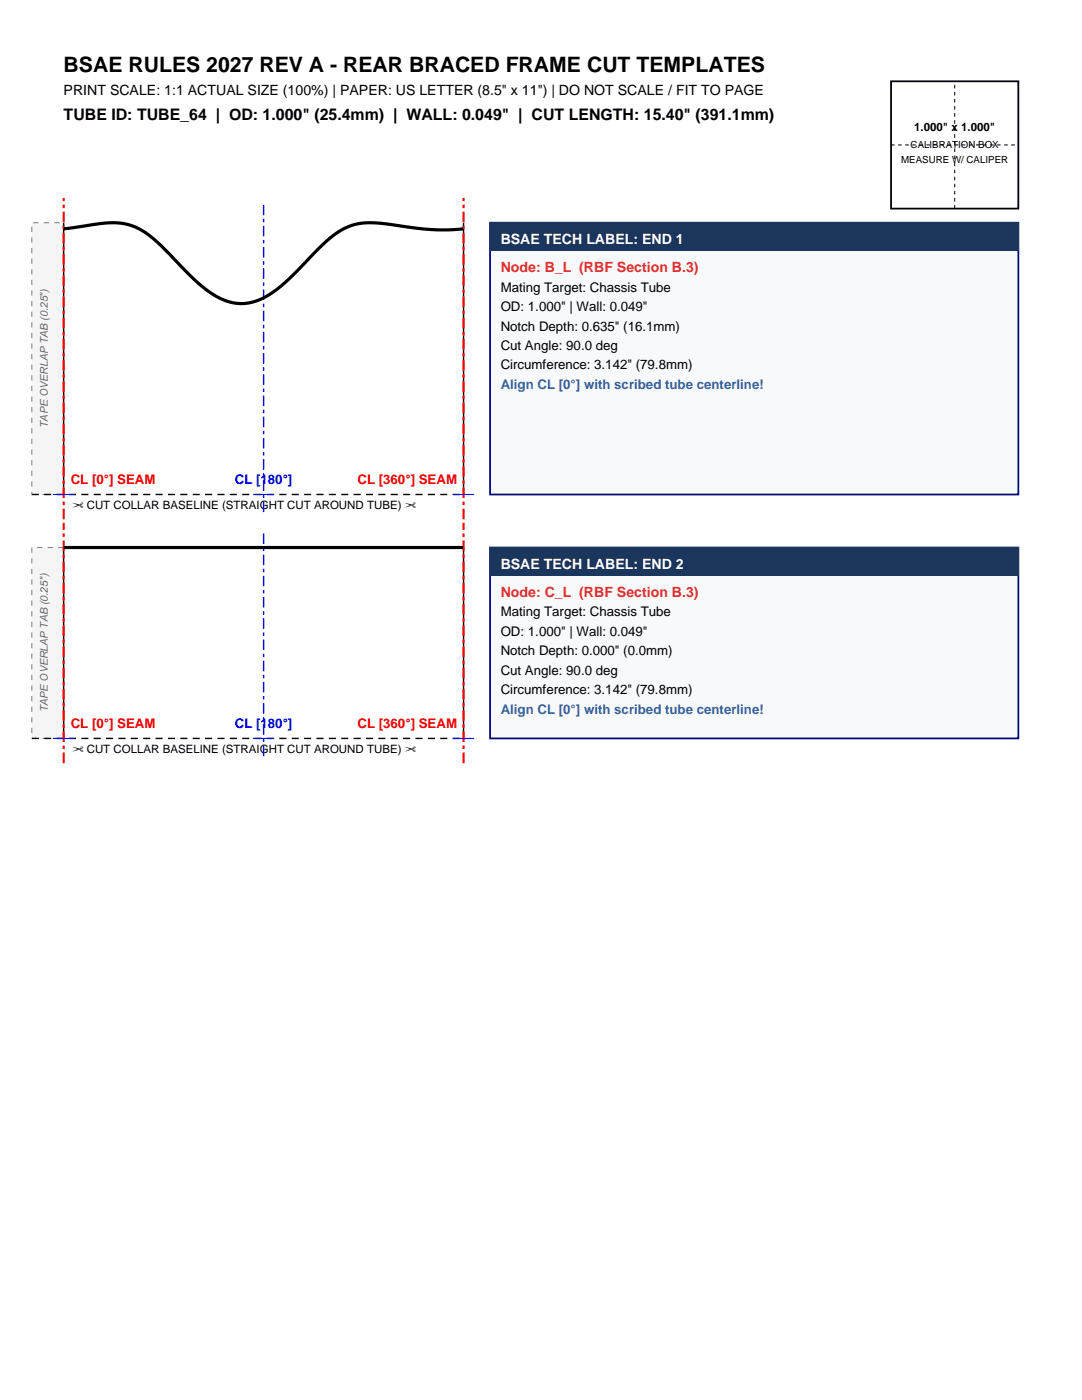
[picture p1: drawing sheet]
<svg xmlns="http://www.w3.org/2000/svg" width="216mm" height="279mm" viewBox="0 0 216 279" stroke-linecap="round" stroke-linejoin="round" font-family="sans-serif">
<defs><g id="words">
<text font-size="4.2" x="12.7" y="14.5">BSAE RULES 2027 REV A - REAR BRACED FRAME CUT TEMPLATES</text>
<text font-size="3.2" x="12.7" y="24">TUBE ID: TUBE_64 | OD: 1.000&quot; (25.4mm) | WALL: 0.049&quot; | CUT LENGTH: 15.40&quot; (391.1mm)</text>
<text font-size="2.8" x="12.7" y="19.1">PRINT SCALE: 1:1 ACTUAL SIZE (100%) | PAPER: US LETTER (8.5&quot; x 11&quot;) | DO NOT SCALE / FIT TO PAGE</text>
<g font-size="2.8" fill="#fff">
<text x="99.9" y="48.7">BSAE TECH LABEL: END 1</text>
<text x="99.9" y="113.5">BSAE TECH LABEL: END 2</text>
</g>
<g font-size="2.8" fill="#c53030">
<text x="99.9" y="54.3">Node: B_L (RBF Section B.3)</text>
<text x="99.9" y="119.1">Node: C_L (RBF Section B.3)</text>
</g>
<g font-size="2.6">
<text x="99.9" y="58.2">Mating Target: Chassis Tube</text>
<text x="99.9" y="62.1">OD: 1.000&quot; | Wall: 0.049&quot;</text>
<text x="99.9" y="66">Notch Depth: 0.635&quot; (16.1mm)</text>
<text x="99.9" y="69.8">Cut Angle: 90.0 deg</text>
<text x="99.9" y="73.7">Circumference: 3.142&quot; (79.8mm)</text>
<text x="99.9" y="123">Mating Target: Chassis Tube</text>
<text x="99.9" y="126.9">OD: 1.000&quot; | Wall: 0.049&quot;</text>
<text x="99.9" y="130.8">Notch Depth: 0.000&quot; (0.0mm)</text>
<text x="99.9" y="134.7">Cut Angle: 90.0 deg</text>
<text x="99.9" y="138.6">Circumference: 3.142&quot; (79.8mm)</text>
</g>
<g font-size="2.6" fill="#2b6cb0">
<text x="99.9" y="77.6">Align CL [0°] with scribed tube centerline!</text>
<text x="99.9" y="142.4">Align CL [0°] with scribed tube centerline!</text>
</g>
<g font-size="2.6" fill="#f00">
<text x="14.1" y="96.6">CL [0°] SEAM</text>
<text x="71.3" y="96.6">CL [360°] SEAM</text>
<text x="14.1" y="145.3">CL [0°] SEAM</text>
<text x="71.3" y="145.3">CL [360°] SEAM</text>
</g>
<g font-size="2.6" fill="#00f">
<text x="46.9" y="96.6">CL [180°]</text>
<text x="46.9" y="145.3">CL [180°]</text>
</g>
<g font-size="2.3">
<text x="182.4" y="26.1">1.000&quot; x 1.000&quot;</text>
<text x="14.5" y="101.5">✂ CUT COLLAR BASELINE (STRAIGHT CUT AROUND TUBE) ✂</text>
<text x="14.5" y="150.2">✂ CUT COLLAR BASELINE (STRAIGHT CUT AROUND TUBE) ✂</text>
</g>
<g font-size="2.1" fill="#696969">
<text x="9.5" y="85.4" transform="rotate(-90 9.5 85.4)">TAPE OVERLAP TAB (0.25&quot;)</text>
<text x="9.5" y="142.2" transform="rotate(-90 9.5 142.2)">TAPE OVERLAP TAB (0.25&quot;)</text>
</g>
<g font-size="1.9">
<text x="181.7" y="29.6">CALIBRATION BOX</text>
<text x="179.8" y="32.5">MEASURE W/ CALIPER</text>
</g>
</g></defs>
<path d="M177.8 16.2h25.4v25.4h-25.4z" fill="none" stroke="#000" stroke-width=".35"/>
<path d="M177.8 28.9h25.4M190.5 41.6v-25.4" fill="none" stroke="#000" stroke-width=".2" stroke-dasharray=".7 .7" stroke-linecap="butt"/>
<path d="M6.3 44.4h6.4v54.3h-6.4z" fill-rule="evenodd" fill="#f5f5f5" stroke="#808080" stroke-width=".2" stroke-dasharray="1.1 1.1" stroke-linecap="butt"/>
<path d="M6.3 98.7h86.2" fill="none" stroke="#000" stroke-width=".28" stroke-dasharray="1.4 1.1" stroke-linecap="butt"/>
<path d="M12.7 44.4v54.3M92.5 44.4v54.3" fill="none" stroke="#000" stroke-width=".28"/>
<path d="M12.7 103.6v-64.1M92.5 103.6v-64.1" fill="none" stroke="#f00" stroke-width=".42" stroke-dasharray="2.1 .7 .7 .7" stroke-linecap="butt"/>
<path d="M52.6 102.2v-61.3" fill="none" stroke="#00f" stroke-width=".28" stroke-dasharray="2.1 .7 .7 .7" stroke-linecap="butt"/>
<path d="M10.6 98.7h4.2M50.5 98.7h4.2M90.4 98.7h4.2" fill="none" stroke="#00f" stroke-width=".21"/>
<path d="M12.7 45.7l7.3-1.1 2.9-.1a12.6 12.6 0 0 1 8.9 4.2l6.7 6.8 3.5 2.9a9.9 9.9 0 0 0 12.5-.1l3.3-2.8 5.8-5.9 2-1.9a12.4 12.4 0 0 1 11.1-3.1l9.1 1.2 3.4 .1 3.3-.2" fill="none" stroke="#000" stroke-width=".63" stroke-linecap="butt"/>
<path d="M97.8 44.4h105.4v54.3h-105.4z" fill-rule="evenodd" fill="#f8f9fa" stroke="#000080" stroke-width=".35"/>
<path d="M97.8 44.4h105.4v5.7h-105.4z" fill-rule="evenodd" fill="#1a365d"/>
<path d="M6.3 109.3h6.4v38.1h-6.4z" fill-rule="evenodd" fill="#f5f5f5" stroke="#808080" stroke-width=".2" stroke-dasharray="1.1 1.1" stroke-linecap="butt"/>
<path d="M6.3 147.4h86.2" fill="none" stroke="#000" stroke-width=".28" stroke-dasharray="1.4 1.1" stroke-linecap="butt"/>
<path d="M12.7 109.3v38.1M92.5 109.3v38.1" fill="none" stroke="#000" stroke-width=".28"/>
<path d="M12.7 152.3v-48M92.5 152.3v-48" fill="none" stroke="#f00" stroke-width=".42" stroke-dasharray="2.1 .7 .7 .7" stroke-linecap="butt"/>
<path d="M52.6 150.9v-45.2" fill="none" stroke="#00f" stroke-width=".28" stroke-dasharray="2.1 .7 .7 .7" stroke-linecap="butt"/>
<path d="M10.6 147.4h4.2M50.5 147.4h4.2M90.4 147.4h4.2" fill="none" stroke="#00f" stroke-width=".21"/>
<path d="M12.7 109.3h79.8" fill="none" stroke="#000" stroke-width=".63" stroke-linecap="butt"/>
<path d="M97.8 109.3h105.4v38.1h-105.4z" fill-rule="evenodd" fill="#f8f9fa" stroke="#000080" stroke-width=".35"/>
<path d="M97.8 109.3h105.4v5.6h-105.4z" fill-rule="evenodd" fill="#1a365d"/>
<use href="#words"/>
</svg>
